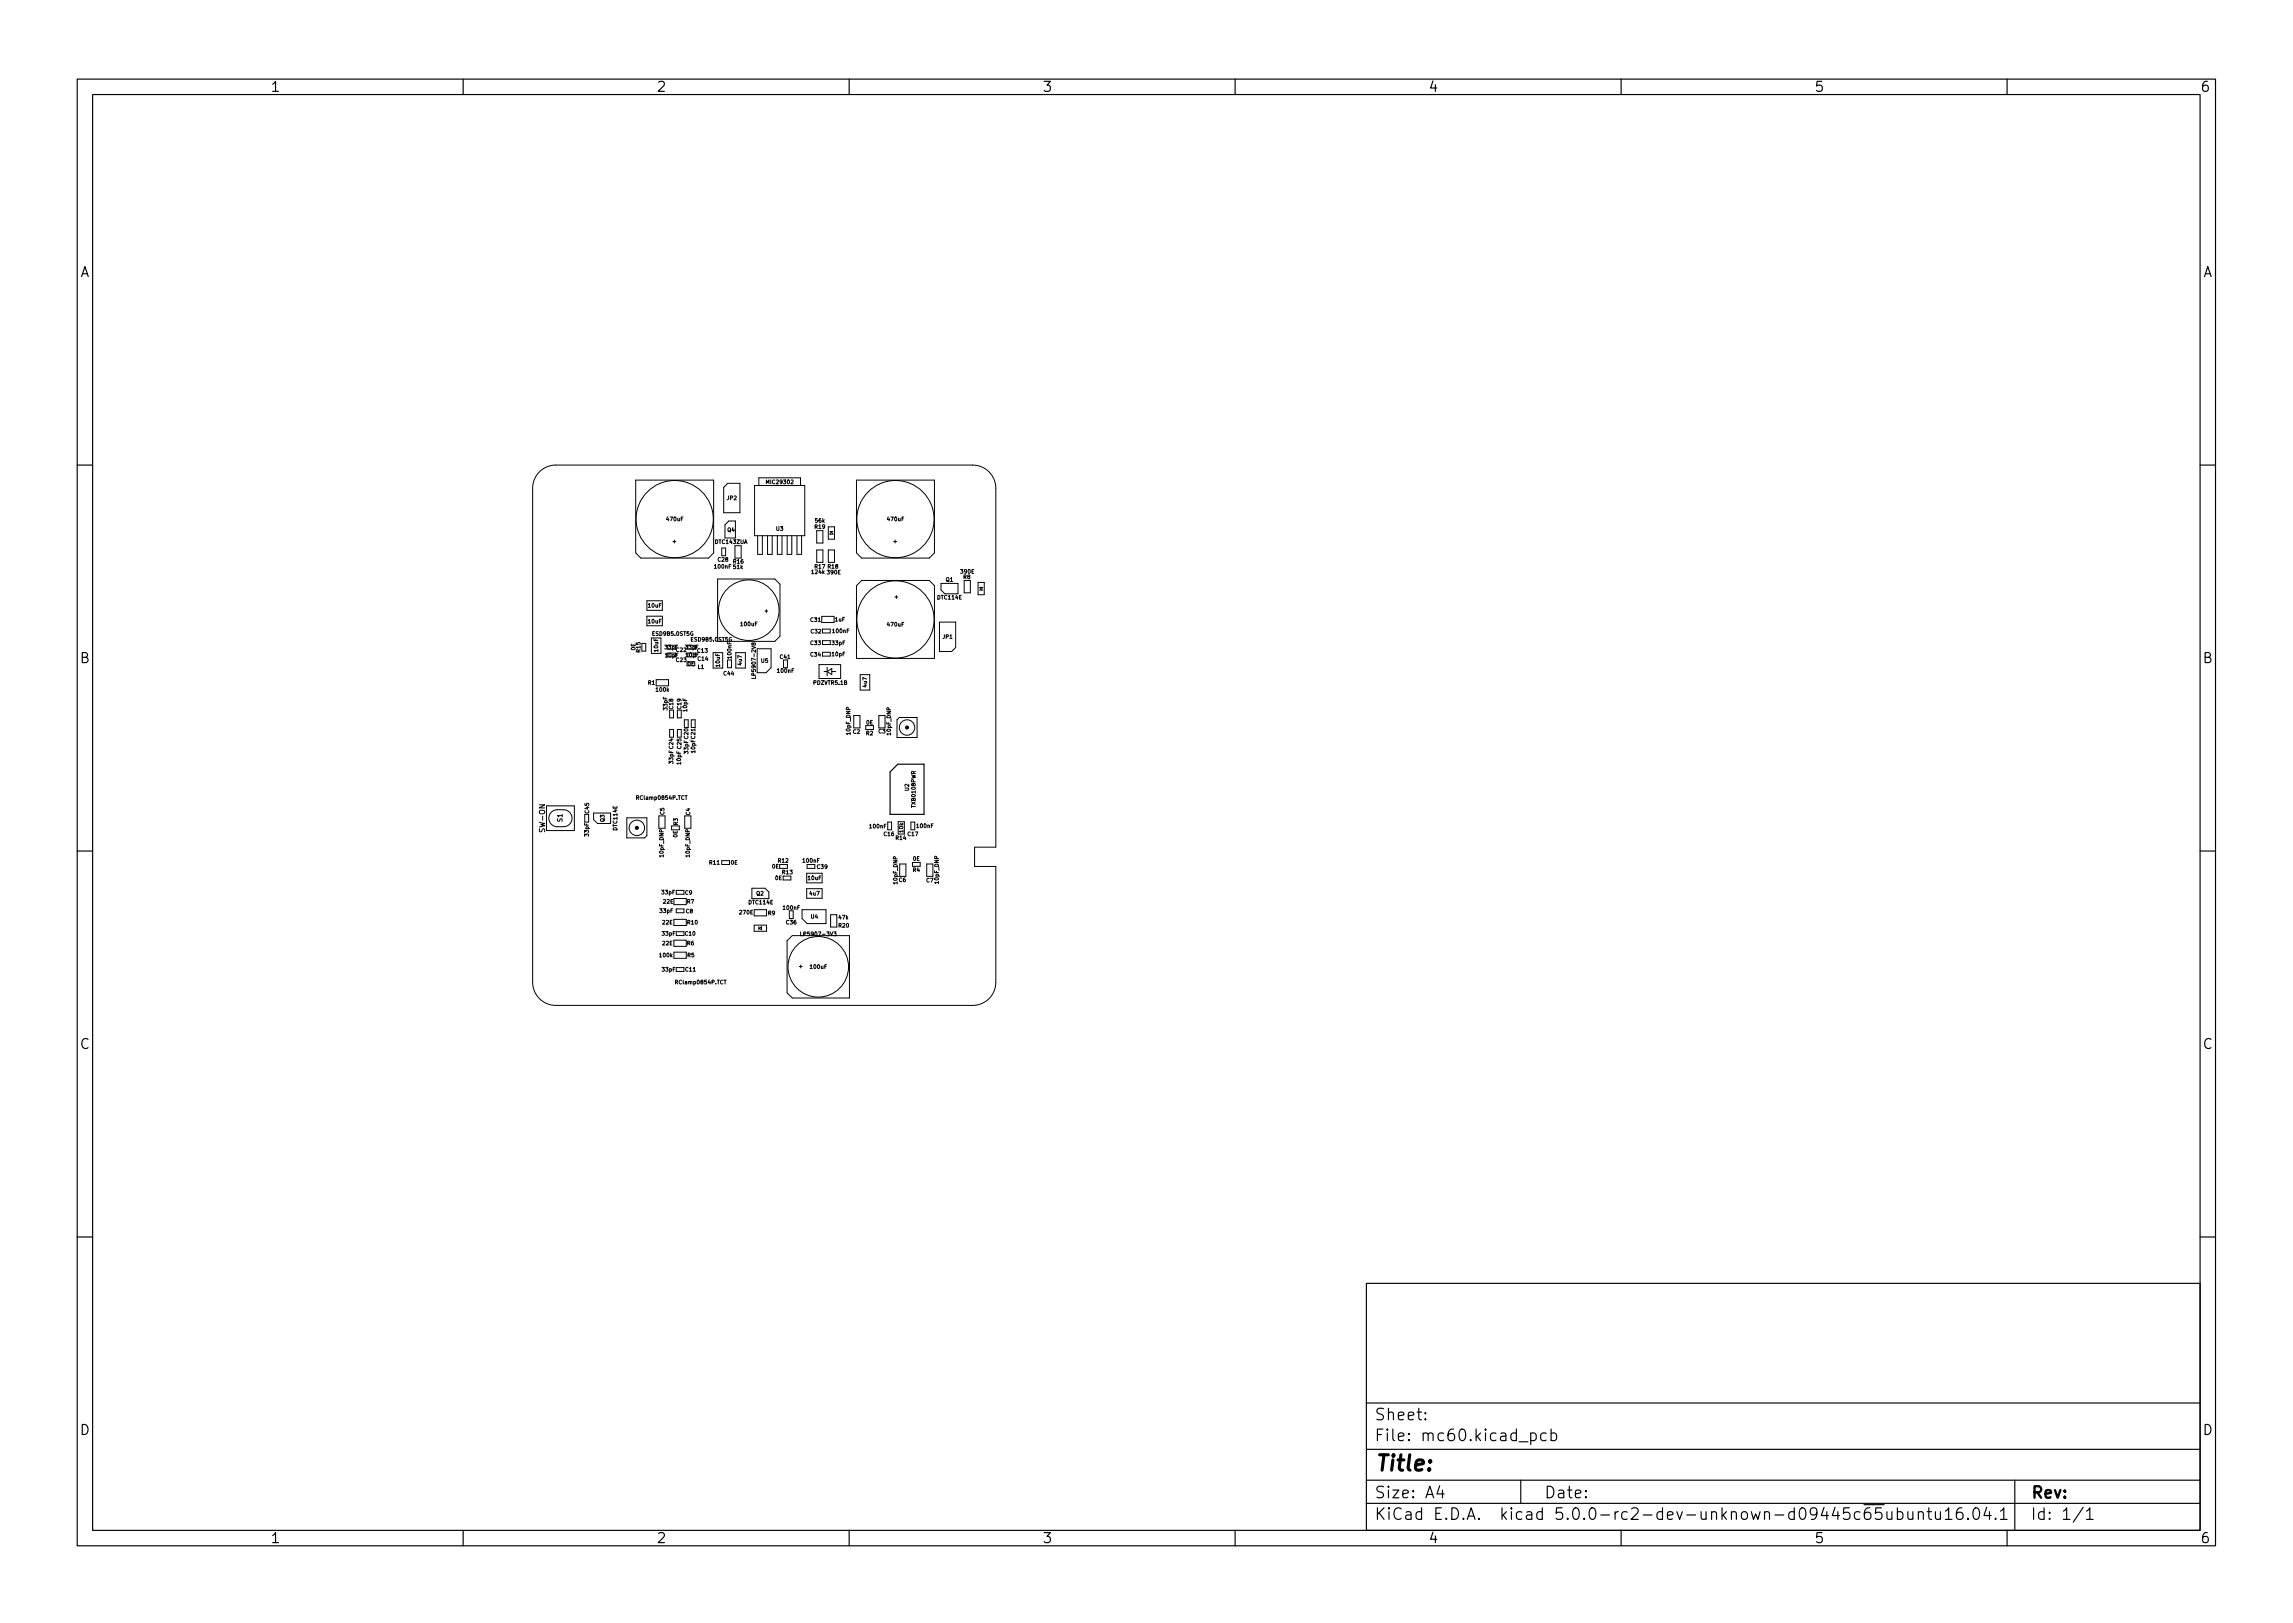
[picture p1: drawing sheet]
<svg xmlns="http://www.w3.org/2000/svg" width="297mm" height="210mm" viewBox="0 0 297 210" stroke-linecap="round" stroke-linejoin="round" font-family="sans-serif">
<defs><g id="words">
<text font-size="2.8" x="178" y="190.6">Title:</text>
<g font-size="2.1">
<text x="178" y="184">Sheet:</text>
<text x="178" y="186.7">File: mc60.kicad_pcb</text>
<text x="178" y="196.9">KiCad E.D.A. kicad 5.0.0-rc2-dev-unknown-d09445c65ubuntu16.04.1</text>
<text x="178" y="194.1">Size: A4</text>
<text x="200" y="194.1">Date:</text>
<text x="263" y="194.1">Rev:</text>
<text x="263" y="196.9">Id: 1/1</text>
</g>
<g font-size="1.8">
<text x="35" y="11.9">1</text>
<text x="85" y="11.9">2</text>
<text x="135" y="11.9">3</text>
<text x="185" y="11.9">4</text>
<text x="235" y="11.9">5</text>
<text x="285" y="11.9">6</text>
<text x="10.3" y="35.9">A</text>
<text x="285.3" y="35.9">A</text>
<text x="10.3" y="85.9">B</text>
<text x="285.3" y="85.9">B</text>
<text x="10.3" y="135.9">C</text>
<text x="285.3" y="135.9">C</text>
<text x="10.3" y="185.9">D</text>
<text x="285.3" y="185.9">D</text>
<text x="35" y="199.9">1</text>
<text x="85" y="199.9">2</text>
<text x="135" y="199.9">3</text>
<text x="185" y="199.9">4</text>
<text x="235" y="199.9">5</text>
<text x="285" y="199.9">6</text>
</g>
<text font-size="1" x="70.6" y="107.7" transform="rotate(-90 70.6 107.7)">SW-ON</text>
<text font-size=".8" x="72.8" y="106.5" transform="rotate(-90 72.8 106.5)">S1</text>
<g font-size=".7">
<text x="94.2" y="64.8">JP2</text>
<text x="99.4" y="62.7">MIC29302</text>
<text x="86.4" y="67.5">470uF</text>
<text x="87.6" y="70.4" transform="rotate(-90 87.6 70.4)">+</text>
<text x="92.7" y="70.4">DTC143ZUA</text>
<text x="94.2" y="68.9">Q4</text>
<text x="100.6" y="68.7">U3</text>
<text x="105.6" y="68.5">R19</text>
<text x="105.6" y="67.7">56k</text>
<text x="115" y="67.5">470uF</text>
<text x="116.2" y="70.4" transform="rotate(-90 116.2 70.4)">+</text>
<text x="92.6" y="73.6">100nF 51k</text>
<text x="93" y="72.7">C28</text>
<text x="95" y="73">R16</text>
<text x="105.2" y="74.3">124k 390E</text>
<text x="105.6" y="73.6">R17 R18</text>
<text x="116.3" y="77.5" transform="rotate(-90 116.3 77.5)">+</text>
<text x="121.5" y="77.6">DTC114E</text>
<text x="122.5" y="75.3">Q1</text>
<text x="124.5" y="74.3">390E</text>
<text x="124.8" y="75">R8</text>
<text x="84" y="78.7">10uF</text>
<text x="84" y="80.7">10uF</text>
<text x="84.6" y="82.3">ESD9B5.0ST5G</text>
<text x="89.6" y="83.1">ESD9B5.0ST5G</text>
<text x="96" y="81.1">100uF</text>
<text x="99.1" y="79.4">+</text>
<text x="105" y="80.5">C31</text>
<text x="105" y="83.5">C33</text>
<text x="105.1" y="82">C32</text>
<text x="107.8" y="83.5">33pF</text>
<text x="107.9" y="82">100nF</text>
<text x="108.2" y="80.5">1uF</text>
<text x="115" y="81.1">470uF</text>
<text x="122.1" y="82.7">JP1</text>
<text x="82.3" y="84.2" transform="rotate(-90 82.3 84.2)">0E</text>
<text x="83" y="84.5" transform="rotate(-90 83 84.5)">R15</text>
<text x="84" y="88.7">R1</text>
<text x="85" y="89.6">100k</text>
<text x="85.3" y="84.4" transform="rotate(-90 85.3 84.4)">10uF</text>
<text x="86.1" y="84.1">33pF</text>
<text x="86.2" y="85.1">10pF</text>
<text x="87.6" y="84.4">C22</text>
<text x="87.6" y="85.7">C23</text>
<text x="88.8" y="84.1">33pF</text>
<text x="88.8" y="85.1">10pF</text>
<text x="89.1" y="86.2">0E</text>
<text x="90.4" y="84.5">C13</text>
<text x="90.4" y="86.6">L1</text>
<text x="90.4" y="85.6">C14</text>
<text x="93.3" y="86.4" transform="rotate(-90 93.3 86.4)">10uF</text>
<text x="93.8" y="87.5">C44</text>
<text x="94.7" y="85.3" transform="rotate(-90 94.7 85.3)">100nF</text>
<text x="96.1" y="86.1" transform="rotate(-90 96.1 86.1)">4u7</text>
<text x="97.9" y="87.6" transform="rotate(-90 97.9 87.6)">LP5907-2V8</text>
<text x="98.6" y="85.8">U5</text>
<text x="100.7" y="87.1">100nF</text>
<text x="101.1" y="85.3">C41</text>
<text x="105" y="85">C34</text>
<text x="105.4" y="88.7">PDZVTR5.1B</text>
<text x="107.8" y="85">10pF</text>
<text x="112.3" y="89" transform="rotate(-90 112.3 89)">4u7</text>
<text x="86.4" y="92" transform="rotate(-90 86.4 92)">33pF</text>
<text x="87.2" y="91.8" transform="rotate(-90 87.2 91.8)">C18</text>
<text x="88.3" y="91.8" transform="rotate(-90 88.3 91.8)">C19</text>
<text x="89" y="92.2" transform="rotate(-90 89 92.2)">10pF</text>
<text x="110.1" y="95.1" transform="rotate(-90 110.1 95.1)">10pF_DNP</text>
<text x="110.5" y="95">C2</text>
<text x="112.2" y="95.2">R2</text>
<text x="112.2" y="93.8">0E</text>
<text x="113.8" y="95">C3</text>
<text x="115.4" y="95.2" transform="rotate(-90 115.4 95.2)">10pF_DNP</text>
<text x="87.2" y="98.9" transform="rotate(-90 87.2 98.9)">33pF C24</text>
<text x="88.2" y="99" transform="rotate(-90 88.2 99)">10pF C25</text>
<text x="89.1" y="97.6" transform="rotate(-90 89.1 97.6)">33pF C20</text>
<text x="90.1" y="97.5" transform="rotate(-90 90.1 97.5)">10pF C21</text>
<text x="76.3" y="105.3" transform="rotate(-90 76.3 105.3)">C45</text>
<text x="78.3" y="106.5" transform="rotate(-90 78.3 106.5)">Q3</text>
<text x="80" y="107.5" transform="rotate(-90 80 107.5)">DTC114E</text>
<text x="82.6" y="103.6">RClamp0854P.TCT</text>
<text x="86.1" y="105.5" transform="rotate(-90 86.1 105.5)">C5</text>
<text x="87.8" y="106.9" transform="rotate(-90 87.8 106.9)">R3</text>
<text x="89.4" y="105.6" transform="rotate(-90 89.4 105.6)">C4</text>
<text x="112.7" y="107.3">100nF</text>
<text x="117" y="107.8" transform="rotate(-90 117 107.8)">10k</text>
<text x="117.8" y="102.4" transform="rotate(-90 117.8 102.4)">U2</text>
<text x="118.6" y="104.5" transform="rotate(-90 118.6 104.5)">TXB0108PWR</text>
<text x="118.8" y="107.2">100nF</text>
<text x="76.3" y="108.3" transform="rotate(-90 76.3 108.3)">33pF</text>
<text x="86" y="111" transform="rotate(-90 86 111)">10pF_DNP</text>
<text x="87.7" y="108.5" transform="rotate(-90 87.7 108.5)">0E</text>
<text x="89.4" y="111" transform="rotate(-90 89.4 111)">10pF_DNP</text>
<text x="91.9" y="112">R11</text>
<text x="94.7" y="112">0E</text>
<text x="100" y="112.5">0E</text>
<text x="100.4" y="114">0E</text>
<text x="100.8" y="111.7">R12</text>
<text x="101.4" y="113.2">R13</text>
<text x="104" y="111.7">100nF</text>
<text x="104.7" y="114">10uF</text>
<text x="105.9" y="112.5">C39</text>
<text x="114.5" y="108.3">C16</text>
<text x="116.1" y="108.8">R14</text>
<text x="117.6" y="108.3">C17</text>
<text x="118.3" y="112.9">R4</text>
<text x="118.3" y="111.5">0E</text>
<text x="85.5" y="118.2">33pF</text>
<text x="85.7" y="115.8">33pF</text>
<text x="85.8" y="119.7">22E</text>
<text x="85.9" y="117">22E</text>
<text x="88.8" y="115.9">C9</text>
<text x="88.9" y="118.3">C8</text>
<text x="89" y="117">R7</text>
<text x="89.1" y="119.7">R10</text>
<text x="95.8" y="118.4">270E</text>
<text x="97" y="117.1">DTC114E</text>
<text x="98" y="116">Q2</text>
<text x="99.5" y="118.5">R9</text>
<text x="101.5" y="117.8">100nF</text>
<text x="101.9" y="119.7">C36</text>
<text x="104.9" y="116">4u7</text>
<text x="105.1" y="119">U4</text>
<text x="108.7" y="119.1">47k</text>
<text x="116.2" y="114.5" transform="rotate(-90 116.2 114.5)">10pF_DNP</text>
<text x="116.5" y="114.2">C6</text>
<text x="120" y="114.3">C7</text>
<text x="121.6" y="114.4" transform="rotate(-90 121.6 114.4)">10pF_DNP</text>
<text x="85.5" y="124">100k</text>
<text x="85.8" y="121.2">33pF</text>
<text x="85.8" y="125.8">33pF</text>
<text x="85.8" y="122.4">22E</text>
<text x="88.8" y="121.2">C10</text>
<text x="88.8" y="125.8">C11</text>
<text x="89" y="122.4">R6</text>
<text x="89.1" y="124">R5</text>
<text x="103.5" y="125.4">+</text>
<text x="104" y="121.2">LP5907-3V3</text>
<text x="105" y="125.5">100uF</text>
<text x="108.7" y="120.1">R20</text>
<text x="87.7" y="127.5">RClamp0854P.TCT</text>
</g>
</g></defs>
<g fill="none" stroke="#000" stroke-width=".15">
<path d="M10 10.2h277v190.1h-277zM12 12.2h273v186.1h-273zM60 10.2v2M110 10.2v2M160 10.2v2M210 10.2v2M260 10.2v2M10 60.2h2M285 60.2h2M115.3 100l1-1h3.4v6.5h-4.4zM10 110.2h2M285 110.2h2"/>
<path d="M10 160.2h2M177 166.3h108v32h-108zM285 160.2h2M60 198.3v2M110 198.3v2M160 198.3v2M177 194.8h108M177 191.8h108M177 187.8h108M177 181.8h108M184.6 183.8l.1 .1h-.1v-.1v.1M184.6 183l.1 .1h-.1v-.1v.1"/>
<path d="M186.5 192.5l-.4 1h1M186.9 193v1M197 191.8v3M198.3 185.7l.4-.1 .3 .3v.4l-.1 .3h-.2h-.4M198.3 185.6v1.5M200.3 185.7l-.4-.1-.3 .3v.4l.1 .3h.2h.4M200.9 185.7l.5-.1 .2 .3v.4l-.1 .3h-.1h-.5M200.9 185.1v1.5M210 198.3v2M242.6 194.9h1.5M243.7 195.3h-.7l-.1 .7 .2-.1 .5 .1 .2 .2-.1 .5-.2 .1h-.4l-.2-.1M244.4 195.8l.1 1a.41 .41 0 0 0 .6-.1"/>
<path d="M245.1 195.8v1M245.8 195.9l.4-.1 .3 .3v.4l-.1 .3h-.2h-.4M245.8 195.3v1.5M247.1 195.8l.1 1a.41 .41 0 0 0 .6-.1M247.8 195.8v1M248.5 196a.37 .37 0 0 1 .6 0v.8M248.5 195.8v1M249.6 195.8h.6M249.9 195.3v1.3v.2h.3M250.7 195.8l.1 1a.41 .41 0 0 0 .6-.1M251.4 195.8v1M252 195.8l.4-.5v1.5"/>
<path d="M252 196.8h.9M254.1 195.3a.59 .59 0 0 0-.7 .7v.5l.2 .3h.4l.2-.1 .1-.5-.2-.2-.4-.1-.3 .3M254.9 196.7l.1 .1h-.1v-.1v.1M255.8 195.4a.36 .36 0 0 1 .6 .2 .77 .77 0 0 1-.5 1.2 1 1 0 0 1-.1-1.4zM257.4 195.3l-.4 1h.9M257.7 195.8v1M258.5 196.7l.1 .1h-.1h-.1l.1-.1v.1M259.1 195.8l.5-.5v1.5M259.1 196.8h.9M260 198.3v2M261 191.8v6.5M269.9 195.3l-1.3 1.9"/>
<path d="M270.3 195.8l.4-.5v1.5M270.3 196.8h.8"/>
</g>
<g fill="none" stroke="#000" stroke-width=".13">
<path d="M69.9 61.1a3 3 0 0 1 2.1-.9h54a3 3 0 0 1 3 3v46.5h-2.8v2.5h2.8v15a3 3 0 0 1-3 3h-54a3 3 0 0 1-3-3v-64a3 3 0 0 1 .9-2.1zM82.4 62.2h10v9.4l-.6 .7h-8.8l-.6-.7zM83.8 77.8h2v1.3h-2zM83.8 79.8h2v1.3h-2zM93 75h7.4l.6 .7v6.7l-.6 .7h-7.4zM93.5 72v-1h.5v1M93.7 63.1l.6-.5h1.5v3.8h-2.1zM93.9 68l.5-.5h.9v2.2h-1.4zM95.2 70.7v1.6M96 70.7v1.6M97.8 62.9h6.4v6.5h-6.4zM98.1 69.4l.1 2.4h.6v-2.4"/>
<path d="M98.3 62.9v-1h5.4v1M99.4 69.4v2.4h.6v-2.4M100.7 69.4v2.4h.6v-2.4M102 69.4v2.4h.6v-2.4M103.2 69.4v2.4h.6v-2.4M105.8 68.7v1.6h.8v-1.6M105.8 71.2h.8v1.6h-.8zM107.3 68.2h.8v1.6h-.8zM107.3 71.2h.8v1.6h-.8zM107.5 68.8h.4M107.7 68.9l.2 .3h-.4zM108.1 79.8h-1.7v.8h1.7"/>
<path d="M110.9 62.2h10.2v9.4l-.7 .7h-8.8l-.7-.7zM111.6 75.2h8.8l.7 .7v9.4h-10.2v-9.4zM121.9 75.6h2.2v1.3h-1.7l-.5-.5zM124.9 75.2v1.6h.8v-1.6M126.7 75.4h.8v1.6h-.8zM126.9 76.1h.4l-.2 .3zM126.9 76.4h.4M83.1 83.3h.6v1h-.6M84.4 82.6h1.2v2h-1.2zM85 88h1.6v.8h-1.6zM86.7 95.5v-1h.6v1M86.7 92v1h.6v-1"/>
<path d="M87.7 95.5v-1h.6v1M87.7 92v1h.6v-1M88.7 94.2v-1h.4v1M89.5 93.2h.6v1h-.6zM92.4 84.5h1.2v2h-1.2zM94.3 85.5h.4v1h-.4zM95.3 84.5h1.3v2h-1.3zM97.6 83.4l.2-.1v.3a.2 .2 0 0 1-.2-.1 .2 .2 0 0 1-.1-.2h-.1v.2l.1 .1 .1-.1M97.9 87.6v.3h-.5M98.1 84h1.8v2.5l-.7 .6h-1.1zM101.5 85.5v1M102 85.5v1"/>
<path d="M106.1 86.1h2.8v1.8h-2.8zM106.5 81.5h1v.5h-1M106.5 83h1v.5h-1zM106.5 84.5h1v.5h-1zM106.8 87h.3M107.1 86.4v1.1M107.1 87l.7-.4v.8zM107.8 87h.4M110.6 94.3v-1.6h.8v1.6M111.4 87.4h1.3v2h-1.3zM112.1 94v.5h1v-.5M113.8 94.3v-1.6h.9v1.6"/>
<path d="M116.2 93.2l.3-.3h2.3v2.6h-2.6zM121.7 80.6h2.1v3.3l-.5 .5h-1.6zM70.8 104.4h3.6v3.2h-3.6zM71.4 105.2l.6-.3h1a1.1 1.1 0 0 1 1.1 1.1 1.1 1.1 0 0 1-1.1 1.1h-.8a1.1 1.1 0 0 1-1-.7 1.1 1.1 0 0 1 .2-1.2zM75.7 105.5v1M76.3 105.5v1M76.9 105.3h2.2v1.4h-1.7l-.5-.5zM81.2 105.9h2.6v2.3l-.3 .3h-2.3zM85.4 105.7v1.6M86.1 105.7v1.6M87 107h1v.5h-1zM87.3 116.4h1.6"/>
<path d="M87.3 117.2h1.6M87.6 117.7h1v.5h-1zM88.6 115.3h-1v.5h1M88.7 105.7v1.6M88.9 119.1h-1.6v.8h1.6M89.5 105.7v1.6M94.5 111.5h-1v.5h1M97.4 115.1h1.7l.5 .5v.8h-2.2zM97.7 117.8h1.6v.8h-1.6zM97.7 119.8h1.6v.8h-1.6zM101 112h1v.5h-1M102.2 118v1"/>
<path d="M102.4 113.5v.5h-1M102.8 118v1M103.9 117.8h3.1v1.8h-2.5l-.6-.6zM104.5 113.1h2v1.3h-2zM104.5 115.1h2v1.3h-2zM104.5 112v.5h1v-.5M107.6 118.5h.8v1.6h-.8zM115 106.5h.5v1h-.5zM116.4 106.4v1.6h.7v-1.6M116.5 113.5v-1.6h.9v1.6M118 106.5h.5v1h-.5zM118.2 111.7v.5"/>
<path d="M119.2 111.7v.5M120.1 111.9h.7v1.6h-.7zM87.6 120.7h1M87.6 121.2h1M87.6 125.8h1M87.6 125.3h1M88.9 123.3h-1.6v.8h1.6M88.9 121.8h-1.6v.8h1.6M98.3 120v.4M98.4 120.2l.3-.2v.4zM102 121.9l.6-.7h7.4v8.1h-7.4l-.6-.7zM103.7 120.7v.5h.3"/>
<path d="M108 120.7h.3l-.2 .2 .2 .1v.2h-.3"/>
<circle cx="87.4" cy="67.2" r="5"/>
<circle cx="97" cy="79" r="3.9"/>
<circle cx="116" cy="67.2" r="5"/>
<circle cx="116" cy="80.2" r="5"/>
<circle cx="117.5" cy="94.2" r="1"/>
<circle cx="117.5" cy="94.2" r=".12"/>
<circle cx="117.5" cy="94.2" r=".2"/>
<circle cx="117.5" cy="94.2" r=".05"/>
<circle cx="82.5" cy="107.2" r="1"/>
<circle cx="82.5" cy="107.2" r=".05"/>
<circle cx="82.5" cy="107.2" r=".12"/>
<circle cx="82.5" cy="107.2" r=".2"/>
<circle cx="106" cy="125.2" r="3.9"/>
</g>
<use href="#words"/>
</svg>
